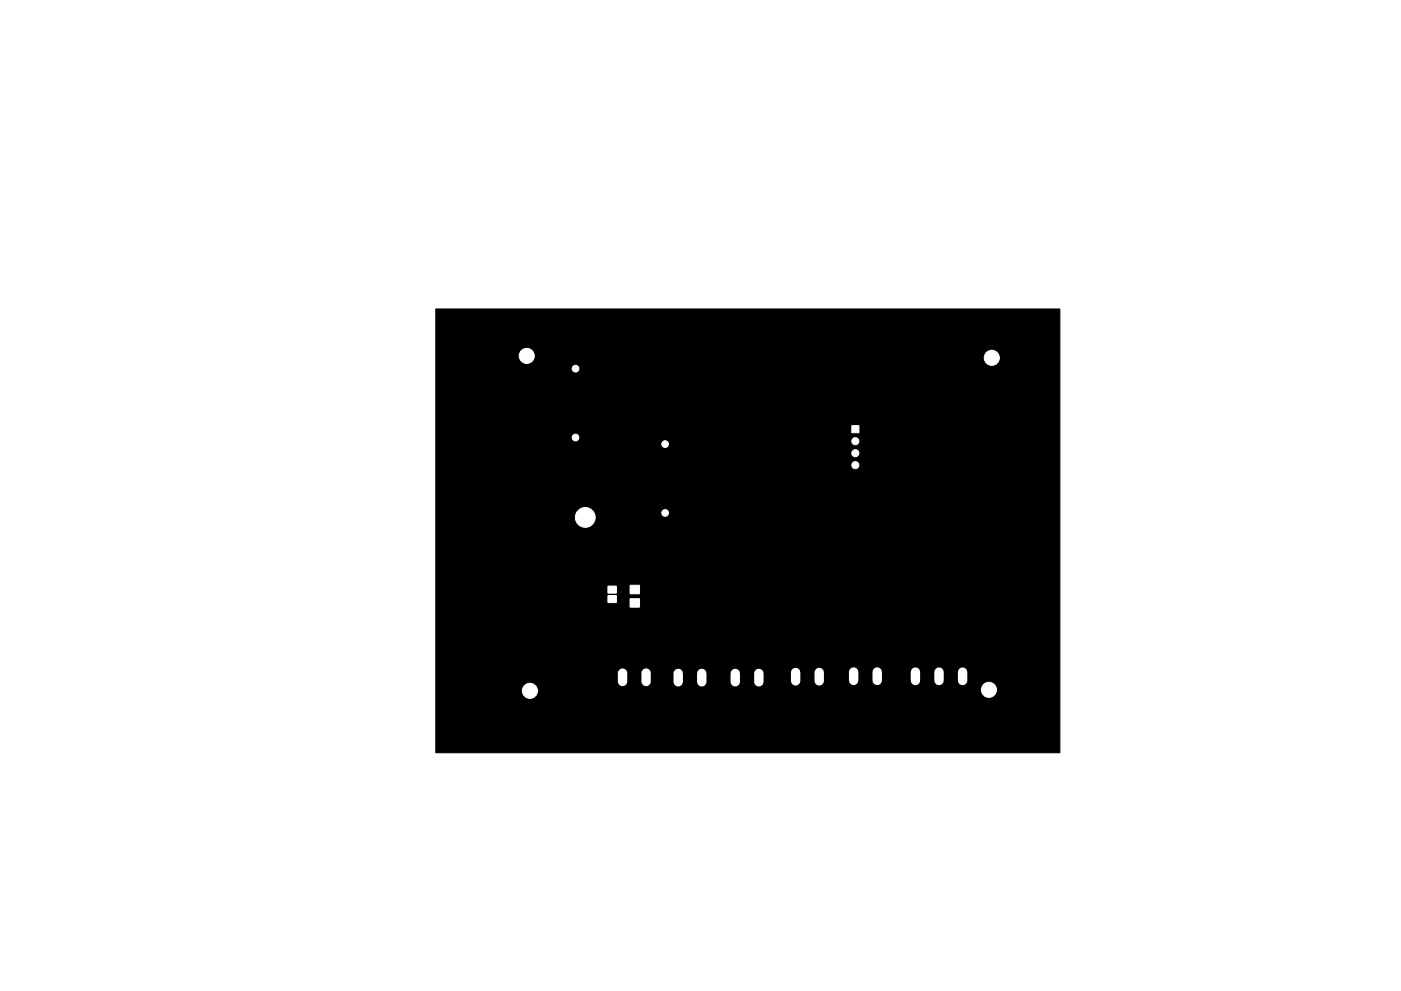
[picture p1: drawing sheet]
<svg xmlns="http://www.w3.org/2000/svg" width="297mm" height="210mm" viewBox="0 0 297 210" stroke-linecap="round" stroke-linejoin="round" font-family="sans-serif">
<path d="M92.4 65.6h132.3v94.1h-132.3z" fill="#000" stroke="#000" stroke-width=".21"/>
<g fill="#fff" stroke="#fff" stroke-width=".21">
<path d="M180.6 90.3h1.5v1.5h-1.5z"/>
<path d="M133.6 127h2v1.8h-2z"/>
<path d="M133.6 124.2h2v1.7l-2 .1z"/>
<path d="M128.9 124.4h1.8v1.4h-1.8z"/>
<path d="M128.9 126.4h1.8v1.4h-1.8z"/>
<circle cx="209.7" cy="146.4" r="1.6"/>
<circle cx="111.7" cy="75.5" r="1.6"/>
<circle cx="112.4" cy="146.6" r="1.6"/>
<circle cx="210.3" cy="75.9" r="1.6"/>
<circle cx="181.4" cy="98.7" r=".75"/>
<circle cx="181.4" cy="96.1" r=".75"/>
<circle cx="181.4" cy="93.6" r=".75"/>
<circle cx="124.1" cy="109.8" r="2.1"/>
<circle cx="122" cy="92.8" r=".71"/>
<circle cx="122" cy="78.2" r=".71"/>
<circle cx="141" cy="108.8" r=".71"/>
<circle cx="141" cy="94.2" r=".71"/>
</g>
<g fill="none" stroke="#fff" stroke-width="2">
<path d="M132 142.8v1.8M137 142.8v1.8M143.8 142.9v1.8M148.8 142.9v1.8M155.9 142.9v1.8M160.9 142.9v1.8M168.7 142.7v1.8M173.7 142.7v1.8M181 142.6v1.8M186 142.6v1.8M194.1 142.6v1.8M199.1 142.6v1.8"/>
<path d="M204.1 142.6v1.8"/>
</g>
</svg>
